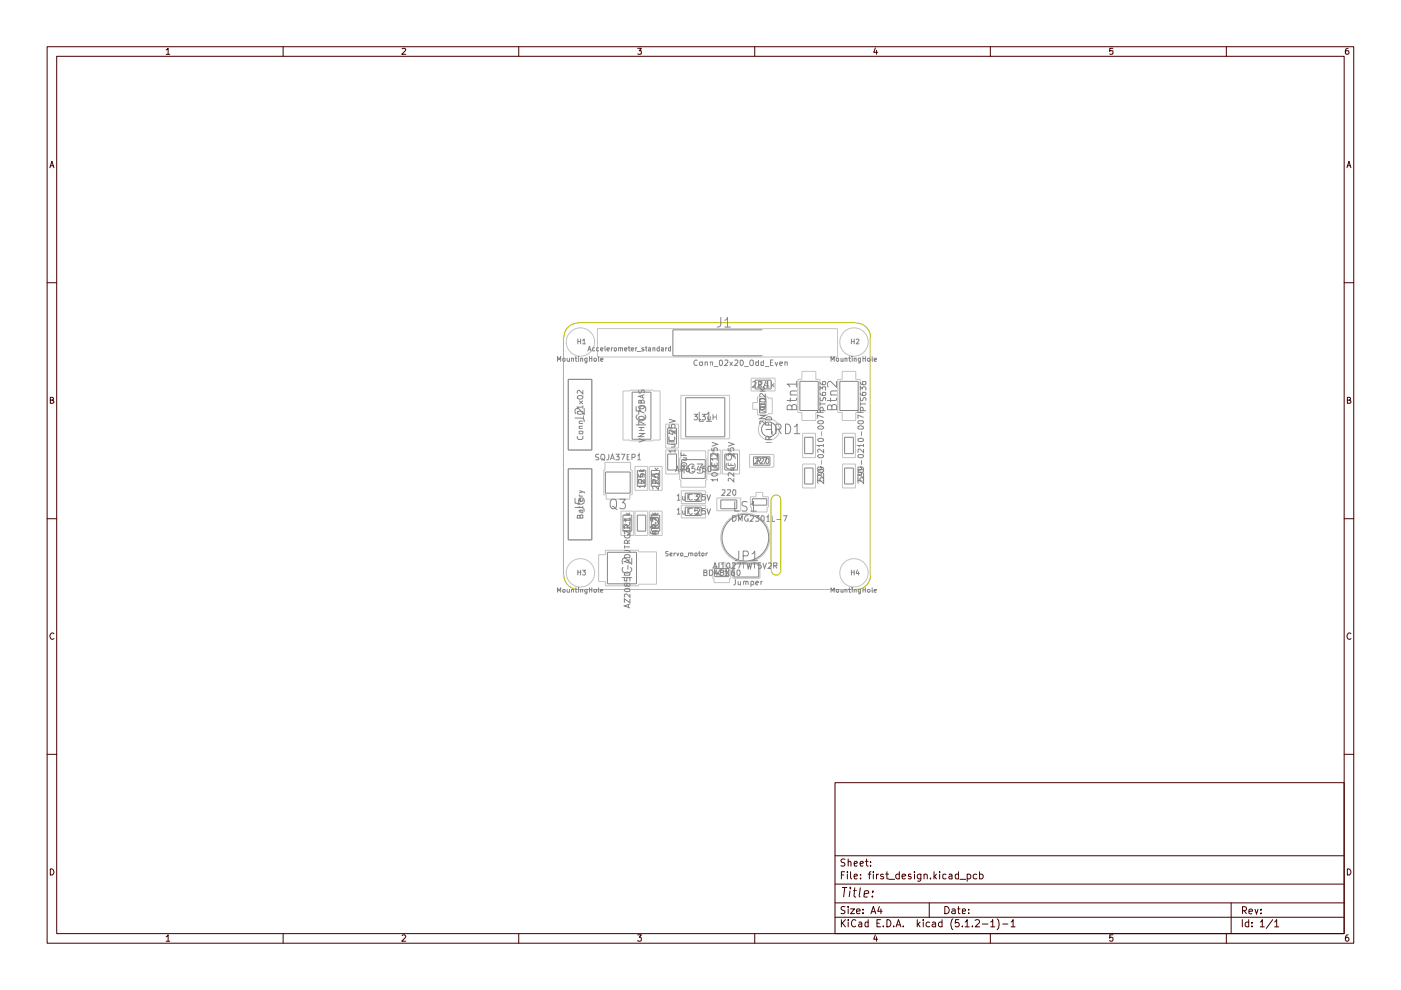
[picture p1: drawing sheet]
<svg xmlns="http://www.w3.org/2000/svg" width="297mm" height="210mm" viewBox="0 0 297 210" stroke-linecap="round" stroke-linejoin="round" font-family="sans-serif">
<g fill="none" stroke="#480000" stroke-width=".21">
<path d="M10 9.9h277v190.1h-277zM12 11.9h273v186.1h-273zM35.2 10.6l.4-.4v1.3M35.2 11.5h.8M60 9.9v2M85.3 10.3l.5-.1 .2 .4-.8 .9h.8M110 9.9v2M135.2 10.2h.8l-.4 .6h.4v.6h-.8M160 9.9v2M185.6 10.2l-.3 .9h.8M185.8 10.7v.8M210 9.9v2"/>
<path d="M236 10.2h-.7v.6h.6l.1 .6h-.7M260 9.9v2M285.8 10.2l-.4 .1-.1 .2v.9a.42 .42 0 0 0 .6-.1 .42 .42 0 0 0-.1-.5h-.4l-.2 .2M10.6 35.6l.4-1.4 .4 1.4M10.7 35.1h.6M285.6 35.6l.4-1.4 .4 1.4M285.7 35.1h.6M10 59.9h2M285 59.9h2M10.7 84.8h.6v-.5l-.6-.1v1.3h.5l.2-.4-.3-.3M285.7 84.8h.6v-.5l-.6-.1v1.3h.5l.2-.4-.3-.3M10 110h2"/>
<path d="M285 110h2M11.4 134.4a.57 .57 0 0 0-.8 0 .57 .57 0 0 0 .1 .8l.3 .4 .4-.2M286.4 134.4a.57 .57 0 0 0-.8 0 .57 .57 0 0 0 .1 .8l.3 .4 .4-.2M10 159.9h2M285 159.9h2M177 165.9h108v32.1h-108zM10.7 184.2a.71 .71 0 0 1 .7 .5 .71 .71 0 0 1-.2 .8h-.5zM35.2 198.6l.4-.4v1.4M35.2 199.6h.8M60 198v2M85.3 198.4l.1-.2h.4l.2 .4-.8 1h.8M110 198v2"/>
<path d="M135.2 198.2h.8l-.4 .5 .4 .2v.5l-.3 .2h-.3l-.2-.2M160 198v2M177 194.5h108M177 191.4h108M177 187.5h108M177 181.4h108M178.4 195v1.5M178.4 185.5h.5M178.5 188.2h1.1M178.6 195.7l.6 .8M179.1 184.8h-.7v1.6M179.1 188.2l-.2 2"/>
<path d="M179.2 192.3l-.6-.1-.3 .3 .3 .5 .5 .1 .1 .4-.3 .2-.6-.1M179.2 182.2l-.6-.1-.3 .3 .3 .5h.3l.3 .3-.3 .4h-.6M179.2 195l-.8 .9M179.7 184.8v.2M179.7 185.3v1.1M179.8 195v.2M179.8 192.2v.2M179.8 182.8l.2-.2 .3 .1 .1 .9M179.8 182.1v1.5M179.8 192.7v1M179.8 195.5v1M180.2 188.8l-.2 1.4"/>
<path d="M180.3 188.2v.2M180.3 192.7h.9l-.9 1h.9M180.3 184.8v1.3l.3 .3M180.9 188.8h.8M181.1 185.8l.7-.1-.2-.4h-.3l-.2 .2v.6l.2 .3 .4-.1M181.1 183.1l.7-.1-.2-.4-.4 .1-.1 .7 .2 .2h.4M181.2 188.2l-.1 1.7 .4 .3M181.4 195.2l-.2-.2a.77 .77 0 0 0-.7 .7 .77 .77 0 0 0 .7 .8l.2-.2M181.6 193.2l.8-.1-.1-.3-.4-.1-.3 .3v.5l.3 .2 .4-.1M182.1 195.6h.5l.1 .9M182.4 183.1l.6-.1-.1-.4-.4 .1-.1 .7 .1 .2h.5M182.4 188.2l-.2 1.7 .2 .3"/>
<path d="M182.5 186.2v.2M182.5 185.4v.1M182.7 195.9h-.5l-.2 .3 .2 .3 .5-.1M183 193.5v.2M183 192.8v.2M183.2 189.5l1-.1-.1-.5-.5-.1-.3 .1v.3l-.1 .9h.7M183.5 182.6h.6M183.7 182.1v1.3l.4 .2M184.1 195.6l-.5-.1-.2 .3 .1 .6h.6M184.1 195v1.5M184.1 185.3h.6M184.6 183.5v.1"/>
<path d="M184.6 182.7v.2M184.7 193.7l.5-1.5 .5 1.5M184.7 184.8l-.4 .3v1.3M184.8 193.3h.7M185 190v.2M185 188.9v.3M185.2 184.8v.2M185.2 185.3v1.1M185.6 198.2l-.3 .9h.8M185.8 185.3v1.1M185.8 198.6v1M185.9 195.7h.5"/>
<path d="M186.3 185.3l-.5 .3M186.4 192.2l-.3 1h.9M186.7 195h-.8v1.5h.8M186.8 192.7v1M187.3 196.3v.2M187.3 185.4l-.4-.1-.2 .2 .1 .3 .6 .2-.1 .3h-.6M187.8 185.3h.6M188 195a.77 .77 0 0 1 .9 .7 .77 .77 0 0 1-.9 .8zM188 184.8v1.5l.4 .1M188.5 186.4h1.2M189.5 196.3v.2M190 196.5l.5-1.5 .5 1.5"/>
<path d="M190.2 196.1h.6M190.7 185.4a.52 .52 0 0 0-.8 .2l.2 .7h.6M190.7 184.8v1.6M191.3 185.8l.7-.1-.1-.3-.4-.1-.2 .2v.8h.6M191.5 196.3v.2M193.1 185.4h-.5v.4l.6 .2-.2 .4-.4-.1M193.9 184.8v.2M193.9 185.3v1.1M194.5 195v1.5M194.6 195.9l.5 .6M195.1 195.5l-.6 .6M195.2 185.3v1.2l-.3 .4-.3-.1"/>
<path d="M195.2 185.4a.52 .52 0 0 0-.7 .2l.1 .7h.6M195.7 195v.2M195.7 195.5v1M195.9 185.5l.3-.2 .4 .2v.9M195.9 185.3v1.1M197 191.4v3.1M197.1 195.6h-.6l-.2 .7a.52 .52 0 0 0 .8 .1M197.3 186.2v.2M197.7 195.6h.6l.1 .9M198 184.8v1.6M198.1 185.8l.4 .6M198.4 195.9h-.5l-.3 .3 .3 .3 .5-.1"/>
<path d="M198.5 185.3l-.5 .6M199.2 184.8v.2M199.2 185.3v1.1M199.7 195.6h-.6l-.1 .7a.52 .52 0 0 0 .7 .1M199.7 195v1.5M200.3 192.2a.78 .78 0 0 1 1 .8 .78 .78 0 0 1-1 .7zM200.6 185.4l-.4-.1-.3 .2v.7l.3 .2 .4-.1M201.3 185.4l.4-.1 .1 .2v.9M201.8 192.8h.6l.1 .9M201.8 185.7l-.6 .2 .1 .5 .5-.1M202 194.8a1.74 1.74 0 0 0 0 2.3M202.5 193.1h-.5l-.2 .3 .2 .3 .5-.1"/>
<path d="M203 192.7h.5M203.2 192.2v1.3l.3 .2M203.2 185.4l-.4-.1-.3 .3 .1 .7h.6M203.2 184.8v1.6M203.3 195h-.7l-.1 .7 .2-.1h.4l.3 .3v.4l-.3 .2h-.4l-.2-.2M203.5 186.4h1.2M204 193.2l.7-.1-.1-.3h-.6v.8h.6M204 196.3v.2M204.6 195.5l.5-.5v1.5M204.6 196.5h.9M205.1 185.4a.52 .52 0 0 1 .7 .2l-.1 .7h-.6M205.1 185.3v1.6"/>
<path d="M205.4 193.5v.2M205.4 192.8v.2M206.2 196.3v.2M206.8 195.2l.5-.2 .4 .3-.1 .4-.8 .8h.9M207.1 185.4a.52 .52 0 0 0-.8 .2l.2 .7h.6M207.7 185.4a.52 .52 0 0 1 .7 .2l-.1 .7h-.6M207.7 184.8v1.6M208.3 195.9h1.2M210 198v2M210.1 195.5l.4-.5v1.5M210.1 196.5h.8M211.4 194.8a1.74 1.74 0 0 1 0 2.3"/>
<path d="M212.6 195.9h1.1M214.4 195.5l.4-.5v1.5M214.4 196.5h.8M236 198.2h-.7v.7l.2-.2 .5 .2-.1 .6-.4 .1-.2-.2M260 198v2M261 191.4v6.6M263.4 195v1.5M263.4 193.1l.7-.1 .2-.3-.1-.3-.3-.2h-.5v1.6M263.8 193.1l.5 .7M264.8 195.6h-.6l-.2 .7a.52 .52 0 0 0 .8 .1M264.8 195v1.5M264.8 193.3l.8-.1-.1-.4-.5-.1-.2 .3v.6l.2 .2 .5-.1"/>
<path d="M265.4 196.3v.2M265.4 195.6v.1M266.1 192.7l.3 1.1 .3-1.1M267.2 195.5l.4-.5v1.5M267.2 196.5h.9M267.3 193.6v.2M267.3 192.8v.2M269.8 195l-1.3 1.8M270.3 195.5l.4-.5v1.5M270.3 196.5h.8M285.7 184.2a.71 .71 0 0 1 .7 .5 .71 .71 0 0 1-.2 .8h-.5zM285.8 198.2l-.4 .2a.92 .92 0 0 0 .1 1.2h.2l.3-.3v-.3l-.3-.3h-.2l-.3 .3"/>
</g>
<g fill="none" stroke="#c2c2c2" stroke-width=".21">
<path d="M126.7 69.7h50.8v6h-50.8zM170 78.7h3v1.7h.8v7.1h-.8v1.7h-3v-1.7h-.8v-7.1h.8zM178.6 78.7h2.8v1.7h1v7.1h-1v1.7h-2.8v-1.7h-1v-7.1h1zM120.5 80.4h5v15h-5zM120.5 99.4h5v15.1h-5zM128.3 98h5.4v1.7h.3v5.2h-.5v.9h-5v-.9h-.5v-5.2h.3zM132.1 82.9h1.5v-.2h4.8v.2h1.6v10.4h-1.6v.2h-4.8v-.2h-1.5zM134.6 98.9h2.7v5.1h-2.7zM137.7 98.9h2.7v5.1h-2.7zM141.1 95.4h2.7v5.1h-2.7zM141.1 89.9h2.7v5.1h-2.7zM144.4 95.6h5.2v1.5h.3v4.7h-.3v1.5h-5.2v-1.5h-.3v-4.7h.3z"/>
<path d="M144.4 83.8h10.3v9.2h-10.3zM150.1 95.4h2.7v5.1h-2.7zM153.2 95.4h3.6v5.1h-3.6zM158.9 96.4h5.2v2.7h-5.2zM159.3 80.2h5v2.7h-5zM160.6 84.2h2.2v.2h.9v3.3h-.9v.3h-2.2v-1.2h-1v-1.5h1zM170.2 91.9h2.7v5.1h-2.7zM170.2 98.4h2.7v5.1h-2.7zM178.6 91.9h2.8v5.1h-2.8zM178.6 98.4h2.8v5.1h-2.8zM126.9 117.6h1.5v-.9h7v.3h3.8v6.9h-3.8v.3h-7v-.9h-1.5zM131.7 108.4h2.7v5.1h-2.7z"/>
<path d="M134.6 108.4h2.7v5.1h-2.7zM137.7 108.4h2.7v5.1h-2.7zM144.4 104.1h5.2v2.7h-5.2zM144.4 107.1h5.2v2.7h-5.2zM152 105.6h5.1v2.7h-5.1zM155.4 119.3h5.7v3.3h-5.7zM159.1 105.3h1.2v-.9h1.4v.9h1.2v2.2h-.3v1h-3.3v-1h-.2zM151.1 120.2h1.2v-.9h1.5v.9h1.1v2.5h-.2v.8h-3.3v-.8h-.3z"/>
<circle cx="123.1" cy="72.5" r="3"/>
<circle cx="181.1" cy="72.5" r="3"/>
<circle cx="163" cy="91.1" r="2.24"/>
<circle cx="158" cy="114" r="5.2"/>
<circle cx="123.1" cy="121.5" r="3"/>
<circle cx="181.1" cy="121.5" r="3"/>
</g>
<path d="M119.5 71.5v50.4M122.5 68.4h59M122.6 68.5a3 3 0 0 0-3 3M181.6 68.5a3 3 0 0 1 3 3M184.5 71.5v50.4M163.5 105.9v15M163.5 106a1 1 0 0 1 1-1 1 1 0 0 1 1 1M165.5 105.9v15M119.6 122a3 3 0 0 0 3 3M163.5 120.9a1 1 0 0 0 1 1 1 1 0 0 0 1-1M184.6 122a3 3 0 0 1-3 3h-59.1" fill="none" stroke="#c2c200" stroke-width=".21"/>
<g fill="none" stroke="#848484" stroke-width=".21">
<path d="M118.2 76.6v-1l.3 .7 .4-.7v1M119.4 75.9l.4 .1v.5h-.4zM120.2 75.9v.6l.2 .1 .3-.1M120.7 75.9v.7M121.2 76l.4-.1v.7M121.2 75.9v.7M121.9 75.9h.4M122.1 75.6v.9l.2 .1M122.5 71.9v1M122.5 72.4h.6M122.7 75.6v.1M122.7 75.9v.7"/>
<path d="M123.1 76l.4-.1v.7M123.1 71.9v1M123.1 75.9v.7M123.5 72.2l.4-.3v1M123.5 72.9h.6M124.5 76.5h-.5v-.6h.5v.8l-.2 .3-.3-.1M124.6 74.4l.4-1 .3 1M124.8 74.1h.4M125 75.6v1M125 76h.5M125.5 75.6v1M126.1 73.7l-.5 .1v.5h.5"/>
<path d="M126.9 75.6l.1 1M126.9 73.7l-.4 .1v.5h.4M127.3 76.3l.5-.1v-.3l-.5 .1v.5l.2 .1 .3-.1M127.3 74.1l.5-.1v-.3l-.5 .1v.5l.2 .1 .3-.1M128.3 73.4l.1 1M128.7 74.1l.5-.1-.1-.3-.4 .1v.5l.2 .1 .2-.1M129.6 73.7v.7M129.9 73.7l-.3 .2M130.3 73.7h.3l.1 .2-.1 .5-.4-.1zM131.1 73.8h.5v.6M131.1 73.7v.7M131.6 73.8l.4-.1v.7"/>
<path d="M132.4 74.1l.5-.1-.1-.3-.4 .1v.5l.2 .1 .2-.1M133.2 73.7h.4M133.3 73.4v.9l.3 .1M133.9 74.1l.5-.1-.1-.3-.4 .1v.5l.1 .1 .3-.1M134.8 73.7v.7M135 73.7l-.2 .2M135.1 74.5h.8M136.5 73.7h-.4v.2l.5 .4-.2 .1-.3-.1M136.8 73.7h.4M137 73.4v.9l.2 .1M137.5 73.7h.4v.7M137.9 74l-.4 .1 .1 .3 .3-.1"/>
<path d="M138.4 73.8l.5-.1v.7M138.4 73.7v.7M139.8 73.7h-.4l-.1 .2 .1 .5 .4-.1M139.8 73.4v1M140.2 73.7h.4v.7M140.6 74l-.4 .1v.2h.4M141.1 73.7v.7M141.4 73.7l-.3 .2M142.2 73.7l-.5 .1v.5h.5M142.2 73.4v1M147.9 76.4a.55 .55 0 0 0-.8 .5 .55 .55 0 0 0 .8 .5M148.3 76.9l.2-.1h.4v.6h-.5z"/>
<path d="M149.5 76.8h.4l.1 .7M149.5 76.8v.7M150.6 76.8h.4l.1 .7M150.6 76.8v.7M151.3 77.7h1M152.6 76.4l.3-.1a.64 .64 0 0 1 .3 .6 .64 .64 0 0 1-.4 .6l-.3-.2zM152.8 67.3l-.1 1.8-.6 .2M153.6 76.4h.7v.4l-.7 .7h.7M153.7 67.9l.2-.1 .4-.5v2M153.7 69.3h1.2M154.7 76.8l.6 .7M155.3 76.8l-.6 .7"/>
<path d="M155.7 76.4h.7v.4l-.7 .7h.7M157 76.4l.3-.1a.64 .64 0 0 1 .3 .6 .64 .64 0 0 1-.4 .6l-.3-.2zM157.8 77.7h.9M159.2 76.3l.5 .2v.8l-.5 .2a.78 .78 0 0 1 0-1.2zM160.8 76.8h-.5l-.1 .5a.36 .36 0 0 0 .6 .1M160.8 76.3v1.2M161.6 69.9h-18.9v5.5h18.9M161.8 76.8h-.5v.6h.5M161.8 76.3v1.2M162.2 77.7h.9M163.4 76.9h.4M164 76.3h-.6v1.2h.6"/>
<path d="M164.3 76.8l.3 .7 .3-.7M165.3 77.1l.6-.1-.1-.2h-.4l-.1 .1v.4l.2 .2 .3-.1M166.4 76.8h.4l.1 .7M166.4 76.8v.7M176.2 76.6v-1l.3 .7 .4-.7v1M177.4 75.9l.4 .1v.5h-.4zM178.3 75.9v.6h.4M178.7 75.9v.7M179.2 76l.4-.1v.7M179.2 75.9v.7M179.9 75.9h.4M180.1 75.6v.9l.2 .1"/>
<path d="M180.5 72.4h.6M180.5 71.9v1M180.7 75.6v.1M180.7 75.9v.7M181.1 76l.4-.1v.7M181.1 71.9v1M181.1 75.9v.7M181.5 72l.4-.1 .2 .2-.6 .8h.6M182.5 76.5h-.5v-.6h.5v.8l-.2 .3-.3-.1M183 76h.5M183 75.6v1M183.5 75.6v1"/>
<path d="M184.9 75.6l.1 1M185.3 76.3l.5-.1v-.3l-.5 .1v.5l.2 .1 .3-.1M120.5 80.4h5v15h-5zM120.5 99.4h5v15.1h-5zM121.9 88.6h1.5a.6 .6 0 0 1 .5 .8M122.5 92.5a.45 .45 0 0 0 .1 .7h.7l.3-.2-.1-.5M122.5 87.2h1l.1 .5a.86 .86 0 0 1-1.2-.1zM122.5 84a.94 .94 0 0 1 1.1 0v.4a.67 .67 0 0 1-.7 .3 .67 .67 0 0 1-.5-.5zM122.8 91.5h.8v.4l-.7 .1zM122.8 90.9h.8M122.8 89.8h.8M122.8 85l.8 .6"/>
<path d="M123.6 90.4h-.8l.1 .5M123.6 89.3l-.8 .1 .1 .4M123.6 86.3h-1.2l.3 .4M123.6 82.8v.7l-.9-.7-.3 .2 .1 .4M123.6 86v.7M123.6 85l-.8 .6M123.7 88.1v.8M123.9 86.6v1.3l-1.1-1.2-.3-.1-.4 .1-.2 .3v.5l.2 .2M127 96.4l-.6-.1-.1 .2v.3l.7 .4-.2 .3h-.5M127.6 97.2l.6 .5M129.1 96.3v.9l-.2 .3h-.3M129.4 97.5l.4-1.2 .5 1.2"/>
<path d="M129.6 97.2h.5M130.5 96.3h.8l-.4 .5h.3v.7l-.7-.1M131.7 96.3h.8l-.5 1.2M133 96.9h.3M133.5 96.3h-.5v1.2h.5M134 97h.5l.2-.2v-.3l-.2-.2h-.5v1.2M134 83.1h4v10h-4zM134.9 86.2v.9l1 .1-.3-.2v-.6l.5-.4h.5l.3 .4v.6l-.2 .2M134.9 90.1h2M135.1 88l-.1 .1a.85 .85 0 0 0 .2 .9 .85 .85 0 0 0 .9 .2 .87 .87 0 0 0 .8-.9l-.2-.3M135.1 99.7h1.8v3.4h-1.8zM135.2 96.6l.3-.3v1.2"/>
<path d="M135.2 97.5h.6M135.4 93l1.2 .3-1.2 .5M135.4 91.9h1.2l-1.2 .7h1.2M135.4 88.4a.75 .75 0 0 1 1.2 .3l-.2 .2h-.8l-.2-.1zM135.4 86.1a.75 .75 0 0 1 1.2 .3l-.2 .3h-.8l-.2-.2zM135.4 82.7v.5l.2 .2 .3-.2 .2-.5h.3l.2 .1-.1 .6M135.4 91.3h1.2M135.4 90.6h1.2M135.4 99.9h1.2M135.8 99.5l.5 .4M135.9 85.1l.3-.3 .4 .2v.5h-1.2v-.5h.5v.5M135.9 90.6v.7"/>
<path d="M136.3 83.8v.6M136.6 89.9l-1.2-.5v.8M136.6 87.6l-1.2-.5v.8M136.6 83.7l-1.2 .3 1.2 .5M136.6 99.5l-.5 .4M138.1 99.7h1.8v3.4h-1.8zM138.4 99.7h1.2M138.8 99.2l.4 .5M139.6 99.2l-.5 .4M141.6 96.3h1.8v3.4h-1.8zM141.6 90.8h1.8v3.3h-1.8zM141.9 93.2v.5h1.2"/>
<path d="M141.9 90v.6l.6 .1-.1-.6 .1-.1h.4l.2 .2v.4l-.1 .1M141.9 88.9l1.2 .4-1.2 .3M141.9 92.6l-.1 .6 .5 .3 .6-.1 .2-.4-.1-.4M142.2 91.5h.9M142.3 94.3h.8M142.5 93.3v.4M142.7 91.4v.7l-1-.2M143 94.3l.1 .1-.1 .4h-.7M143.1 95.6h-1.2l.3 .4M143.1 91.1v.8l-.9-.8-.3 .3 .1 .4M143.1 95.3v.7M143.3 99.7h.6"/>
<path d="M144.4 99.4h.6v-.6h-.6v1.2M144.4 96v.6h1.2M144.5 98.3a.66 .66 0 0 1 1.1 .2 .64 .64 0 0 1-.6 .4 .64 .64 0 0 1-.6-.5zM144.5 97.5h5v3.9h-5zM144.8 97.1h.8M145 96.1v.5M145 98.4v1.9M145.4 84.3h8.3v8.3h-8.3zM145.5 97.1v.5h-.7M145.6 99.6h-1.2l.3 .3M145.6 99.3v.6M146.1 98.8l-.4 .1-.2 .9 .3 .2 .4-.1v-.5l-.4-.1-.3 .2"/>
<path d="M147.1 87.8h.8l-.5 .5 .5 .2-.1 .4h-.7M147.2 98.6l-.1-.1a.93 .93 0 0 0-1.2 .9 .93 .93 0 0 0 1.2 .8h.1M147.3 98.8h-.5l-.1 .6h.6v.5h-.6M147.8 98.4h1.2l-.6 .7 .4 .1 .2 .3-.1 .7-.2 .1h-.6l-.3-.1M148.1 98.8l-.3 .8h.7M148.3 87.4v1.9h.9M148.4 88.9v.1M148.4 99.2v.8M148.8 87.8h.8l-.5 .5h.4v.6h-.7M149.6 98.8h-.5l-.1 .6h.6v.5h-.6M149.8 87.9l.5-.5v1.9M149.8 89.3h1.1"/>
<path d="M150.1 88.3v.6l.1 .1 .4-.1M150.2 98.8h.4l.1 .2v.8l-.3 .2a.84 .84 0 0 1-.2-1.2zM150.6 88.3v.7M150.6 96.3h1.8v3.4h-1.8zM150.9 98.1l-.1 .5 .2 .3 .4 .1 .7-.3-.1-.6M150.9 98.1v.6h1.2M150.9 95v.5l.5 .1v-.6h.5l.2 .1v.4l-.2 .1M150.9 93.8l1.2 .4-1.2 .4M151.2 87.8v1.2M151.2 88.4h.6M151.3 99.2h.8M151.4 98.3v.4"/>
<path d="M151.8 87.8v1.2M151.9 99.2l.2 .2-.1 .3h-.7M152.1 97.3h-1.3l.3 .3M152.1 96.9v.7M152.1 96.1v.7l-.8-.7-.4 .1 .1 .5M153.7 96.3h2.7v3.4h-2.7zM154.1 98.3l-.1 .1a.73 .73 0 0 0 .3 1h1.1a.7 .7 0 0 0 .3-1.1M154.4 98.1v.6h1.2M154.4 95v.5l.6 .1-.2-.1v-.4l.2-.1h.5v.6M154.4 93.8l1.2 .4-1.2 .4M154.8 96.4h.1a.72 .72 0 0 1-.1 1.1h-.5a.67 .67 0 0 1 0-1.1h1.1l.5 .5v.4M154.8 99.2h.8"/>
<path d="M155 98.3v.4M155.5 99.2v.5h-.7M155.6 96.1v.7l-.9-.7-.3 .2 .1 .4M159.6 81.1l.1-.2h.4l.2 .3-.7 .9h.7M159.8 96.9h3.4v1.7h-3.4zM160.1 97.2h.6v.3l-.7 .8h.7M160.1 80.6h3.4v1.9h-3.4zM160.5 97.7l.7-.1v-.5l-.7-.1v1.3M160.7 81.1l.5-.2 .2 .3-.7 .9h.7M160.9 81.5h.5l.1-.1v-.5h-.6v1.2M160.9 97.7l.4 .6M161 84.5h1.4v3h-1.4z"/>
<path d="M161.1 88.1h1.2l-1.2 .7h1.2M161.1 82.9h1.2M161.1 82.3l.7 .6M161.1 81.5l.4 .6M161.2 97.2h.6l.1 .1-.1 .4-.6 .6h.7M161.2 85.8h1l.1 .4a.91 .91 0 0 1-1.2-.1zM161.2 84.7l.6-.2 .5 .2v.3l-.2 .2h-.8l-.2-.2zM161.3 86.2h.7l.2 .4-.2 .2h-.7zM161.7 97h.9l-.5 1.3M161.9 82v.1M162.2 85.6h-1l.3 .3M162.2 85.3v.6"/>
<path d="M162.3 86.1l-.4 .6M162.3 89.3v.7l-.7-.7h-.4v.7M162.3 87.3l-1.2-.5v.8M162.3 83.4v.8l-.9-.8-.3 .3 .1 .4M162.3 82.3l-.7 .5M162.3 89.5v.6h1.3v-.6M162.3 93.8h1.3M162.4 80.8l-.3 .9h.8M162.4 97.2h.1a.59 .59 0 0 1 .6 .3 .59 .59 0 0 1-.2 .7l-.1 .1-.4-.1zM162.4 81.2h.2l.2-.3v1.2M162.4 88.6a.66 .66 0 0 1 .8-.2 .66 .66 0 0 1 .4 .6h-1.3zM162.4 82.1h.7"/>
<path d="M162.7 81.3v.8M162.9 89.7v.4M163 93.2l-.1-.6-.3-.1-.3 .3v.4h1.3M163.6 89.9v2M163.6 90.6v.5h-1.3M163.6 80.9v1.2M163.6 92.5l-.6 .4M163.7 91.4v.8M163.8 81.7l.3 .4M164.1 81.3l-.5 .4M164.5 91l.9-.1 .2-.3-.2-.6-.9-.1v2M165 91l.6 .9"/>
<path d="M166.5 89.9h.5a1.15 1.15 0 0 1 .5 1.8l-.2 .2h-.8zM167.6 83.7h1.3M167.6 84.4v.8M167.9 86.2a.52 .52 0 0 1 .5-.5 .52 .52 0 0 1 .5 .4v.8h-2l.1-.9 .3-.1h.3l.3 .3v.7M168.4 90.5l.4-.2 .2-.4v2M168.4 91.9h1.2M168.9 84.4l-.1 .4-.1 .1h-1.8M168.9 82.9l-1.3 .1v.5l.1 .2M168.9 81.4h-2l.3 .2 .3 .4M168.9 80.9v1.1M169.6 80.9h3.9v6.1h-3.9zM170.6 92.7h1.8v3.5h-1.8z"/>
<path d="M170.6 99.2h1.8v3.4h-1.8zM173.4 99.8l.2-.3h.8l.2 .3a.68 .68 0 0 1-.6 .4 .68 .68 0 0 1-.6-.4zM173.4 96.6l.2-.2h.8l.2 .2a.68 .68 0 0 1-.6 .5 .68 .68 0 0 1-.6-.5zM173.4 89.5l.2-.3h.8l.2 .3a.68 .68 0 0 1-.6 .4 .68 .68 0 0 1-.6-.4zM173.4 86.9v.6h1.2M173.4 93.1a.75 .75 0 0 1 1.2 .2l-.2 .3h-.8l-.2-.3zM173.4 90.5a.75 .75 0 0 1 1.2 .2l-.2 .3h-.8l-.2-.3zM173.9 99l.2 .1v.5h-.7v-.4l.1-.2h.8l.2 .2 .1 .4M173.9 83.3l.1 .4 .9 .2 .1-.2v-.5l-.6 .1v.4l.1 .2M173.9 82.8v-.8l.5 .4v-.3l.1-.1 .5 .1v.7M173.9 81l.1 .4 .9 .2 .1-.2v-.5l-.6 .1v.4l.1 .2M173.9 85.3v.7"/>
<path d="M173.9 85.6h1.1M173.9 84.3v.5l.1 .2h.4l.1-.6 .2-.1 .3 .1v.6M173.9 87.1v.4M174.1 91.5v.9M174.1 97.6v.9M174.5 87.1v-.5l-.4-.3-.2 .3v.5h1.1M174.6 95.2v.8l-.9-.8-.3 .3 .1 .4M174.6 94.4h-1.2l.3 .2v.2M174.6 88.5l-1.2-.5v.8M174.6 94.1v.7M176.1 84.4v.8M176.1 83.7h1.3"/>
<path d="M176.4 86.2a.53 .53 0 0 1 .4-.4 .53 .53 0 0 1 .6 .3v.8h-2v-.7l.2-.3h.4l.3 .1 .1 .9M177.4 84.4l-.1 .4-.2 .1h-1.7M177.4 82.9l-1.2 .1-.1 .5 .2 .2M177.4 80.9v1.2l-1.4-1.2h-.2l-.4 .4v.5l.2 .2M178.1 80.9h3.8v6.1h-3.8zM179.1 92.7h1.8v3.5h-1.8zM179.1 99.2h1.8v3.4h-1.8zM181.9 96.6l.2-.2h.7l.3 .2a.64 .64 0 0 1-.6 .5 .64 .64 0 0 1-.6-.4zM181.9 93.1h.1a.66 .66 0 0 1 1.1 .2l-.3 .3h-.7l-.2-.2zM181.9 90.5h.1a.66 .66 0 0 1 1.1 .2l-.3 .3h-.7l-.2-.2zM181.9 89.4l.2-.2h.7l.3 .3a.64 .64 0 0 1-.6 .4 .64 .64 0 0 1-.6-.4zM181.9 86.9v.6h1.2"/>
<path d="M181.9 99.7l.2-.2h.7l.3 .3a.64 .64 0 0 1-.6 .4 .64 .64 0 0 1-.6-.3zM182.4 99l.3 .2-.1 .4h-.7l.1-.6h.8l.3 .6M182.4 84.3l.1 .7h.3l.5-.7 .3 .2-.1 .5M182.4 83.3l.1 .4 .8 .2 .3-.3-.1-.4h-.6l-.1 .4 .3 .3M182.4 82.8v-.8l.4 .4 .3-.4 .4 .1v.7M182.4 81l.1 .4 .8 .2 .3-.3-.1-.4h-.6l-.1 .4 .3 .3M182.4 85.6h1.2M182.4 85.3v.7M182.5 87.1v.4M182.7 91.5v.9M182.7 97.6v.9M183 87.1l-.1-.7-.3-.1-.2 .2v.6h1.2"/>
<path d="M183.1 95.2v.8l-.9-.8-.3 .2 .1 .5M183.1 94.4h-1.2l.3 .4M183.1 88.5l-1.2-.5v.8M183.1 94.1v.7M121.9 107.6h1.5a.6 .6 0 0 1 .5 .8M121.9 105.7v1l1 .1a.8 .8 0 0 1 .1-1.2h.5a.77 .77 0 0 1 .2 1.2M122.8 104.9l.2 .3M122.8 104l1.1 .4 .1 .1M122.8 106.6v.5M122.8 107.3v.4M122.8 105.2h.8M123 109.4l.1-.2 .5 .1v.6h-1.2l.1-.6h.3l.2 .1v.5"/>
<path d="M123.1 108.2v.5h.5v-.5h-.8v.5M123.6 107.3l-.2 .3h-1M123.6 106.6l-.2 .3h-1M123.6 105.8v.4l-.2 .1-.6-.1v-.4l.3-.1v.6M123.6 104.3l-.8 .2M128.4 100.1h5.2v4.5h-5.2zM128.8 117.1h6.2v6.7h-6.2zM129.5 106.2a.67 .67 0 0 1 .7-.4 .67 .67 0 0 1 .5 .7v.7a.68 .68 0 0 1-.7 .7 .68 .68 0 0 1-.6-.7zM129.8 107.4h.3l.7 .6M131.4 105.8h1.2l-.6 .8a.46 .46 0 0 1 .6 .4l-.2 .8-.7 .1-.3-.2M132.1 109.2h1.8v3.4h-1.8zM132.4 116.7h.8l.4 .2v.2"/>
<path d="M132.4 115.6v.7M132.4 116h1.2M132.4 109.2h1.2M132.5 113.4l-.1 .1a.66 .66 0 0 0 .5 .6 .66 .66 0 0 0 .7-.3l-.1-.5h-.4v.3M132.5 117.6h.9l.2 .2v.4h-1.2zM132.7 112.9v-.2l-.3-.1h1.2v.7l-.9-.7-.3 .2 .1 .4M132.8 108.8l.4 .4M133 111.9l-.1-.6h-.6l-.1 .6h1.4M133.1 115.2v-.4l-.3-.3-.4 .3v.4h1.2M133.1 119.8v1M133.2 118.7v.6M133.5 110.9h.1"/>
<path d="M133.6 118.7l-1.2 .4 1.2 .3M133.6 111.4v.7l-.9-.7-.3 .2 .1 .5M133.6 110h-1.2l.3 .4M133.6 114.5l-.5 .4M133.6 109.7v.7M133.6 112.2v.7M133.6 108.8l-.5 .3M133.6 110.3h-1.4l.5 .4M133.6 109.9v.8M133.6 111.2l-.6 .4M133.9 118.4v1.2l-1.1-1.2h-.6a.77 .77 0 0 0-.1 1.1M135.1 109.2h1.8v3.4h-1.8z"/>
<path d="M135.3 100.5v.6l.6 .1-.1-.7h.8l-.1 .7M135.8 100.6h.8M136 102.4l-.1-.6-.5-.1-.1 .7h1.3M136 102.1l.6-.5v.8l-.7-.8-.5 .1 .1 .6M136.2 100.5v.6l-.9-.2M136.6 103.1h-1.2l.4 .3M136.6 102.7v.7M137.9 112.6l.1 .5 .4 .1h.7v-.6h-.7v.6h.2M137.9 111.5l.2 .6h.9l.1-.6-.2-.1h-.3l-.2 .1v.5l.2 .1M137.9 110.4v-.7l.5 .4v-.3h.7l-.1 .6M137.9 109.2h1.7M138.1 109.2h1.8v3.4h-1.8z"/>
<path d="M138.3 100.5l.1 .5a.92 .92 0 0 0 1.2-.1l-.1-.4-.5-.1-.2 .3v.2l.2 .3M138.3 108.8l.4 .4M138.4 112.6l.1 .5 .4 .1h.7v-.6a.43 .43 0 0 0-.6 0 .43 .43 0 0 0-.1 .6h.2M138.4 111.5l.2 .6h.9v-.6l-.4-.1-.3 .2v.3l.3 .2M138.4 110.4v-.7l.4 .4 .3-.4 .5 .1-.1 .6M138.8 108.8l.4 .4M138.9 102.4v-.6l-.5-.1-.1 .2v.5h1.3M138.9 111.9v-.6h-.6v.6h1.3M139 110.9h.1M139.1 108.8l-.5 .3M139.5 110.9h.1M139.5 101.4h.1"/>
<path d="M139.6 103.1v.7l-.7-.7h-.4v.7M139.6 101.9v.8l-.9-.8-.3 .3 .1 .4M139.6 100.5h-1.2l.3 .4M139.6 108.8l-.5 .3M139.6 100.2v.7M139.6 109.9v.8l-.9-.8-.4 .3v.3l.1 .2M139.6 101.7l-.7 .4M139.6 111.2l-.7 .4M141.6 116.9l-.5 .1v.3l.5 .2v.4h-.5M142.1 117.6l.4-.2v-.1h-.4v.6h.4M142.9 117.3v.6M143.2 100l.4-1.2 .4 1.2"/>
<path d="M143.3 117.3l-.4 .1M143.5 117.3l.2 .6 .2-.6M143.6 105.2l.3-.3v1.1M143.6 108.2l.3-.4v1.2M143.6 106h.6M143.6 109h.6M144.4 117.3h.4l-.1 .6h-.3zM144.7 105.2v.7l.2 .1 .3-.1M144.7 108.2l.1 .8 .4-.1M145 118h.8M145.2 105.2v.8M145.2 108.2v.8"/>
<path d="M145.3 104.6h3.4v1.7h-3.4zM145.3 107.5h3.4v1.8h-3.4zM145.8 105.4h.4M145.8 108.4h.4M146 117.3h.5v.6M146 117.3v.6M146.4 104.9h-.6v1.1M146.4 107.8h-.6v1.2M146.5 117.3h.4v.6M146.8 104.8a.66 .66 0 0 0-.8 .3 .66 .66 0 0 0 .2 .9l.6-.1M146.8 107.9a.61 .61 0 0 0-.8 .1 .61 .61 0 0 0 .1 .9l.3 .2 .4-.2M147.2 104.7h.9l-.5 .5 .4 .1v.6h-.8"/>
<path d="M147.3 117.3h.4v.6l-.4-.1zM147.7 104.9h.6l.1 .3-.8 .8h.8M147.7 107.9l.4-.1 .3 .4-.8 .8h.8M148 107.7h-.7v.7l.2-.2h.3l.3 .3v.3l-.3 .3h-.3l-.2-.2M148.1 117.3h.4M148.3 116.9v1h.2M148.8 117.3h.5l-.1 .6h-.4zM149.5 104.9h-.6v.5h.6l.1 .4-.3 .2-.4-.1M149.5 107.8h-.6v.6l.4-.2 .3 .3v.3l-.2 .2-.5-.1M149.7 117.3v.6M149.9 104.9l.3 1.1 .5-1.1M149.9 107.8l.3 1.2 .5-1.2"/>
<path d="M150 117.3h-.2l-.1 .1M150.9 100.4a.61 .61 0 0 1 .7-.3 .61 .61 0 0 1 .4 .7 .7 .7 0 0 1-1.1-.2zM152.1 101.7h-1.2l.4 .4M152.1 101.4v.7M152.4 119.3v1.2M152.8 106h3.4v1.9h-3.4zM153 119.7l.3-.4v1.2M153 103.9h.7v.5l-.7 .6h.7M154.2 103.9l.6-.1 .1 .4-.8 .8h.8M154.2 119.4l.3-.1 .2 .3v.7l-.3 .2a.7 .7 0 0 1-.2-1.1zM155.2 119.4l.5-.1 .2 .4-.7 .8h.7M155.3 109.3h.5a.66 .66 0 0 1 .2 .8 .66 .66 0 0 1-.7 .4z"/>
<path d="M155.5 103.8h.3l.2 .2v.8l-.3 .2a.84 .84 0 0 1-.2-1.2zM155.6 101.4v.8l-.9-.8-.3 .2 .1 .5M155.6 100.2v.8l-.9-.8-.3 .3 .1 .5M155.6 119.5h5.3v2.8h-5.3zM155.8 106.3v2.1h.9M156.3 119.3h.8l-.5 1.2M156.6 110.5v-1.2l.3 .9 .5-.9v1.2M156.6 116.8v1.5a.68 .68 0 0 1-.7 .6M157.4 119.3h.7M157.6 117.9h.7l.4-.4a.52 .52 0 0 0-.4-.7h-.7v2.1M157.7 119.3v1.2M158.4 119.3l.2 1.2 .3-.8 .2 .8 .3-1.2"/>
<path d="M158.4 106.4h-.9l-.2 .4 .2 .4a.86 .86 0 0 1 .9 .7l-.3 .5-.8-.1M158.5 109.3h-.4a.61 .61 0 0 0-.2 .8 .61 .61 0 0 0 .7 .3v-.4h-.2M159 109.4h.7v.5l-.7 .6h.7M159.2 106.9l.2-.1 .4-.5v2.1M159.2 108.4h1.2M159.4 117.4l.3-.1 .3-.5v2.1M159.4 118.9h1.2M159.5 105.7h3.1v1.4h-3.1zM159.6 119.3h.8M160 119.3v1.2M160.1 109.3h.8l-.4 .5 .4 .2-.1 .4h-.7M161.3 119.3h-.6v.6l.5-.1 .2 .2-.1 .4h-.6"/>
<path d="M161.5 109.3h.3l.2 .2v.8l-.3 .2a.84 .84 0 0 1-.2-1.2zM161.8 119.3l.3 1.2 .4-1.2M162.5 109.7l.4-.4v1.2M162.5 110.5h.7M162.9 119.4h.6v.4l-.6 .7h.6M163.7 109.3v1.2h.6M164 119.9h.6l.1-.5-.7-.1v1.2M164.4 119.9l.3 .6M164.6 110.1h1M166.1 109.3h.7l-.5 1.2M173.4 101.3v.6l.5 .1v-.6l.6-.1 .1 .2v.3l-.1 .2M173.9 100.1l.2 .2v.4l-.6 .1-.1-.4 .2-.3 .9 .2 .1 .4"/>
<path d="M174.6 101.8v.7l-.7-.7h-.4l-.1 .2v.3l.1 .2M174.6 100.6v.8l-.9-.8-.3 .3 .1 .4M181.9 101.3v.6l.6 .1-.2-.2v-.3l.2-.2h.5v.7M182.4 100.1l.3 .3-.2 .4h-.5l-.1-.5a.94 .94 0 0 1 1.1 0l.1 .4M183.1 101.8v.7l-.7-.7h-.4v.7M183.1 100.6v.8l-.9-.8-.3 .2 .1 .5M118.2 125.6v-1l.3 .7 .4-.7v1M119.4 125l.4 .1-.1 .5h-.3zM120.2 125v.5h.5M120.7 125v.6M121.2 125.1l.4-.1v.6M121.2 125v.6"/>
<path d="M121.9 125h.4M122.1 124.6v1h.2M122.5 120.9v1M122.5 121.3h.6M122.7 124.6v.1M122.7 125v.6M123.1 125.1l.4-.1v.6M123.1 120.9v1M123.1 125v.6M123.5 120.9h.6l-.3 .3 .3 .3-.1 .3h-.5M124.5 125.6h-.5v-.6h.5v.7l-.1 .2h-.4M125 124.6v1"/>
<path d="M125 125.1h.5M125.5 124.6v1M125.9 125.1l.4-.1 .2 .4-.4 .2zM126.9 124.6l.1 1M127.3 125.2l.5-.1v-.1l-.5 .1v.4l.5 .1M131.9 122.4h2M132.1 120.3l-.1 .1a.79 .79 0 0 0 .1 .9 .79 .79 0 0 0 .9 .2 .85 .85 0 0 0 .9-.9l-.2-.3M132.4 122.6v.5h.6l-.1-.5 .2-.1h.3l.2 .1-.1 .5M132.5 124.8h1l.1 .5-.2 .1h-.8l-.2-.2zM132.5 121.4h.9l.2 .1v.5h-1.2zM132.9 123.8l.2-.1h.4l.1 .5-.5 .1-.2-.2-.1-.4-.4 .1v.3l.2 .2 .3-.2M133.2 128.2v.5"/>
<path d="M133.6 128.1l-1.2 .4 1.2 .4M133.6 127v.8l-1.2-.8v.8M133.6 125.9v.7l-.7-.7h-.4l-.1 .2v.3l.1 .2M149.2 121.4h.5l.2-.4-.2-.1h-.5v1.1h.5l.2-.1v-.4l-.3-.1M150.4 120.9h.5a.66 .66 0 0 1 .2 .8 .66 .66 0 0 1-.7 .3zM151.3 120.5l.3-1.2 .4 1.2M151.3 120.2h.6M151.5 120.6h3v1.7h-3zM152.2 121.2v.8M152.4 121.6h-.8l.2-.8v1.2M153 121.4l-.3-.4 .2-.1h.4l.2 .2-.8 .4v.3l.3 .2h.2l.3-.2v-.3l-.3-.1M153 120.5h.6"/>
<path d="M153.1 120.9l-.2-.1a.6 .6 0 0 0-.5 .7 .6 .6 0 0 0 .6 .5l.1-.1M153.6 122h.7M154 120.9v1.1v-1.2l-.4 .4M154.1 121.4l.5 .6M154.6 120.9l-.6 .6M155.7 120.9h-.4l-.1 .2v.9h.3l.2-.1v-.5a.36 .36 0 0 0-.6 .1M155.9 122.8v1l-.4 .2M156.3 121l.1-.1a.6 .6 0 0 1 .6 .4 .6 .6 0 0 1-.2 .7h-.3l-.2-.2zM156.5 123.2l.1 .8 .4-.1M157 123.2v.8M157.6 123.3l.3-.1 .2 .2v.6M157.6 123.2v.8"/>
<path d="M158.1 123.4l.2-.2 .3 .2v.6M159.2 123.3l.4-.1 .2 .3v.3l-.2 .2h-.4M159.2 123.2v1.2M160.2 123.7l.6-.2-.1-.3-.5 .2v.4l.1 .2h.4M161.3 123.2v.8M161.7 123.2l-.4 .3M176.2 125.6v-1l.3 .7 .4-.7v1M177.4 125l.4 .1-.1 .5h-.3zM178.3 125v.6l.4-.1M178.7 125v.6M179.2 125.1l.4-.1v.6M179.2 125v.6"/>
<path d="M179.9 125h.4M180.1 124.6v1h.2M180.5 121.3h.6M180.5 120.9v1M180.7 124.6v.1M180.7 125v.6M181.1 125.1l.4-.1v.6M181.1 120.9v1M181.1 125v.6M181.8 120.8l-.3 .8h.7M182 121.2v.7M182.5 125.6h-.5v-.6h.5v.7l-.1 .2h-.4"/>
<path d="M183 125.1h.5M183 124.6v1M183.5 124.6v1M183.9 125.1l.4-.1 .2 .4-.4 .2zM184.9 124.6l.1 1M185.3 125.2l.5-.1v-.1l-.5 .1v.4l.5 .1"/>
<circle cx="126.2" cy="76.3" r=".33"/>
<circle cx="184.2" cy="76.3" r=".33"/>
<circle cx="127.8" cy="96.9" r=".58"/>
<circle cx="163" cy="91.1" r="1.57"/>
<circle cx="158" cy="114" r="5"/>
</g>
</svg>
